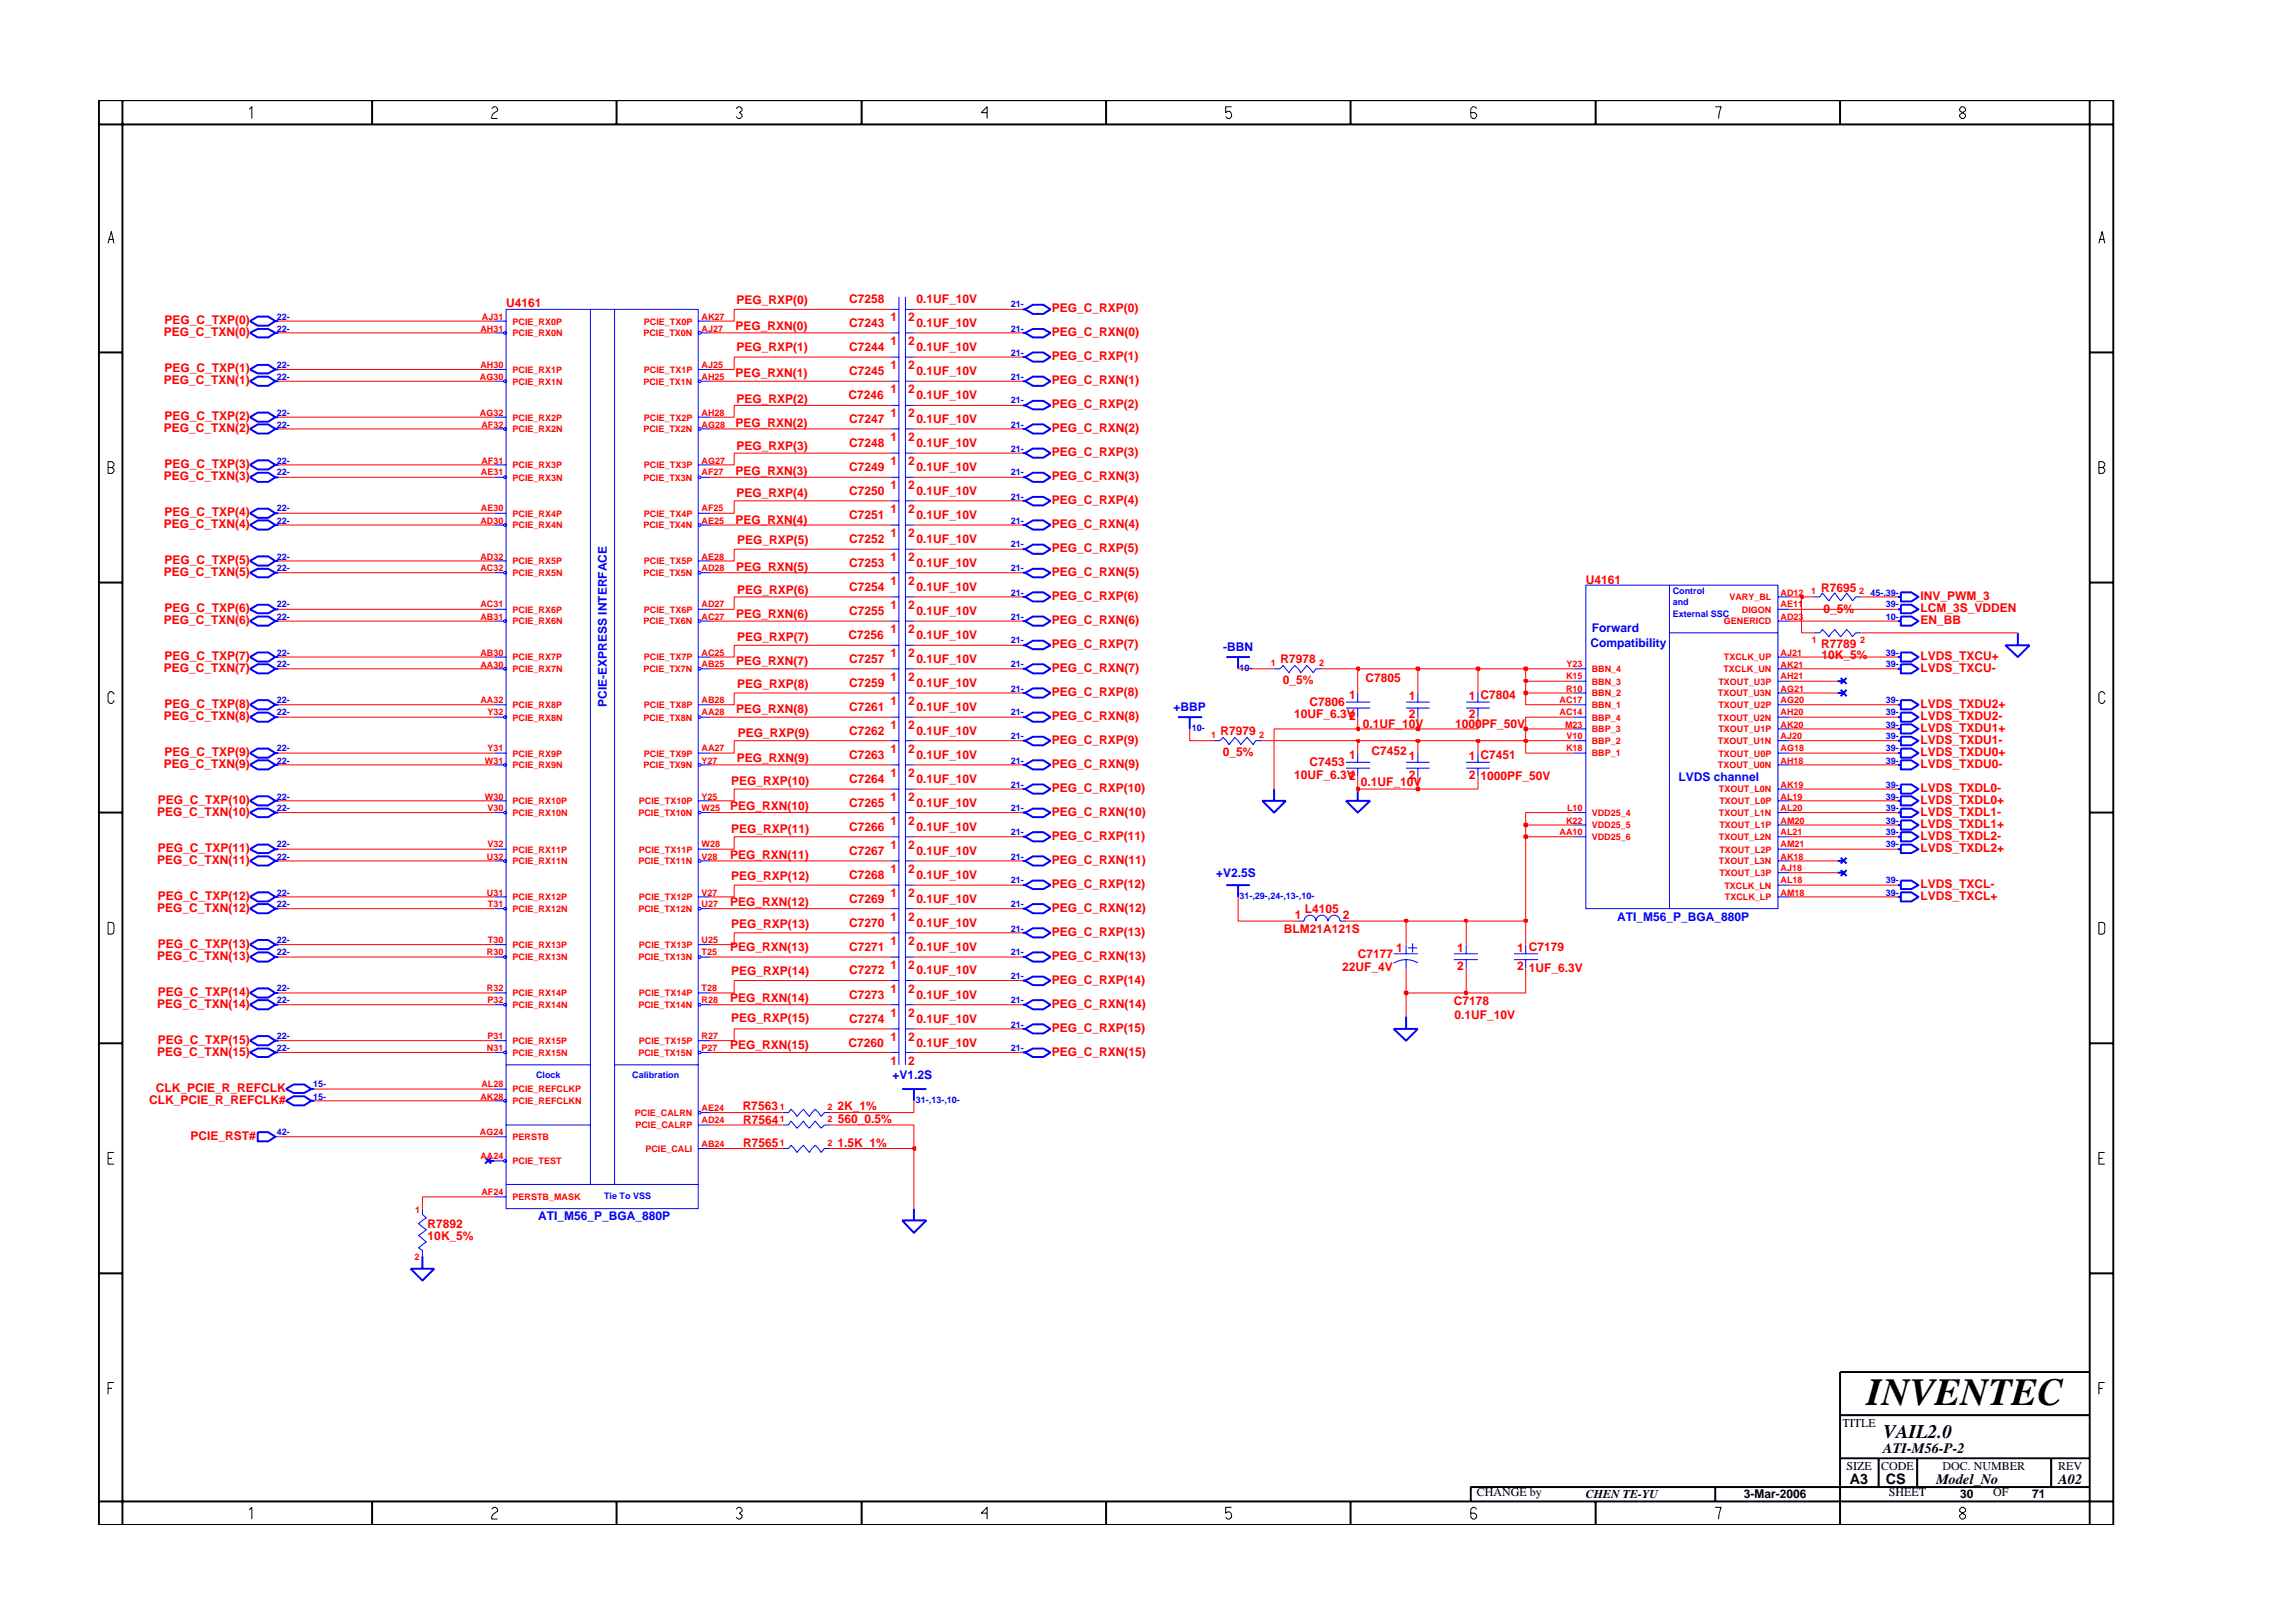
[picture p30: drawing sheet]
<svg xmlns="http://www.w3.org/2000/svg" width="297mm" height="210mm" viewBox="0 0 297 210" stroke-linecap="round" stroke-linejoin="round" font-family="sans-serif">
<defs><g id="words">
<text font-size="5" x="241.8" y="182">INVENTEC</text>
<text font-size="2.5" x="244" y="186.3">VAIL2.0</text>
<g font-size="1.9">
<text x="244" y="188.2">ATI-M56-P-2</text>
<text x="239.6" y="192.2">A3</text>
<text x="244.3" y="192.3">CS</text>
<text x="250.8" y="192.2">Model_No</text>
<text x="266.6" y="192.2">A02</text>
</g>
<g font-size="1.6" fill="#f00">
<text x="65.6" y="39.8">U4161</text>
<text x="95.4" y="39.4">PEG_RXP(0)</text>
<text x="110" y="39.3">C7258</text>
<text x="115.3" y="41.6">1</text>
<text x="117.6" y="41.6">2</text>
<text x="118.7" y="39.2">0.1UF_10V</text>
<text x="136.3" y="40.4">PEG_C_RXP(0)</text>
<text x="21.2" y="43.5">PEG_C_TXN(0)</text>
<text x="21.3" y="42">PEG_C_TXP(0)</text>
<text x="95.3" y="42.7">PEG_RXN(0)</text>
<text x="95.4" y="45.5">PEG_RXP(1)</text>
<text x="110" y="42.4">C7243</text>
<text x="110" y="45.5">C7244</text>
<text x="115.3" y="44.7">1</text>
<text x="115.3" y="47.9">1</text>
<text x="117.6" y="44.7">2</text>
<text x="117.6" y="47.9">2</text>
<text x="118.7" y="42.4">0.1UF_10V</text>
<text x="118.7" y="45.5">0.1UF_10V</text>
<text x="136.3" y="43.5">PEG_C_RXN(0)</text>
<text x="136.3" y="46.7">PEG_C_RXP(1)</text>
<text x="21.2" y="49.8">PEG_C_TXN(1)</text>
<text x="21.3" y="48.2">PEG_C_TXP(1)</text>
<text x="95.3" y="48.8">PEG_RXN(1)</text>
<text x="95.4" y="52.2">PEG_RXP(2)</text>
<text x="109.9" y="51.7">C7246</text>
<text x="110" y="48.6">C7245</text>
<text x="115.3" y="50.9">1</text>
<text x="117.6" y="50.9">2</text>
<text x="118.7" y="48.6">0.1UF_10V</text>
<text x="118.7" y="51.7">0.1UF_10V</text>
<text x="136.3" y="49.8">PEG_C_RXN(1)</text>
<text x="136.3" y="52.8">PEG_C_RXP(2)</text>
<text x="21.2" y="56">PEG_C_TXN(2)</text>
<text x="21.3" y="54.5">PEG_C_TXP(2)</text>
<text x="95.3" y="55.3">PEG_RXN(2)</text>
<text x="95.4" y="58.4">PEG_RXP(3)</text>
<text x="110" y="57.9">C7248</text>
<text x="110" y="54.8">C7247</text>
<text x="115.3" y="54">1</text>
<text x="115.3" y="57.2">1</text>
<text x="117.6" y="54">2</text>
<text x="117.6" y="57.2">2</text>
<text x="118.7" y="57.9">0.1UF_10V</text>
<text x="118.7" y="54.8">0.1UF_10V</text>
<text x="136.3" y="56">PEG_C_RXN(2)</text>
<text x="136.3" y="59.1">PEG_C_RXP(3)</text>
<text x="21.2" y="62.2">PEG_C_TXN(3)</text>
<text x="21.3" y="60.6">PEG_C_TXP(3)</text>
<text x="95.3" y="61.6">PEG_RXN(3)</text>
<text x="95.4" y="64.4">PEG_RXP(4)</text>
<text x="110" y="61">C7249</text>
<text x="110" y="64.1">C7250</text>
<text x="115.3" y="63.4">1</text>
<text x="115.3" y="60.2">1</text>
<text x="117.6" y="63.4">2</text>
<text x="117.6" y="60.2">2</text>
<text x="118.7" y="61">0.1UF_10V</text>
<text x="118.7" y="64.1">0.1UF_10V</text>
<text x="136.3" y="62.2">PEG_C_RXN(3)</text>
<text x="136.3" y="65.3">PEG_C_RXP(4)</text>
<text x="21.2" y="68.4">PEG_C_TXN(4)</text>
<text x="21.3" y="66.8">PEG_C_TXP(4)</text>
<text x="95.3" y="67.8">PEG_RXN(4)</text>
<text x="95.5" y="70.5">PEG_RXP(5)</text>
<text x="110" y="67.2">C7251</text>
<text x="110" y="70.4">C7252</text>
<text x="115.3" y="66.5">1</text>
<text x="115.3" y="69.5">1</text>
<text x="117.6" y="66.5">2</text>
<text x="117.6" y="69.5">2</text>
<text x="118.7" y="70.4">0.1UF_10V</text>
<text x="118.7" y="67.2">0.1UF_10V</text>
<text x="136.3" y="68.4">PEG_C_RXN(4)</text>
<text x="136.3" y="71.5">PEG_C_RXP(5)</text>
<text x="21.2" y="74.6">PEG_C_TXN(5)</text>
<text x="21.3" y="73.1">PEG_C_TXP(5)</text>
<text x="95.4" y="73.9">PEG_RXN(5)</text>
<text x="95.5" y="76.9">PEG_RXP(6)</text>
<text x="110" y="76.5">C7254</text>
<text x="110" y="73.5">C7253</text>
<text x="115.3" y="72.7">1</text>
<text x="115.3" y="75.8">1</text>
<text x="117.6" y="72.7">2</text>
<text x="117.6" y="75.8">2</text>
<text x="118.7" y="76.5">0.1UF_10V</text>
<text x="118.7" y="73.5">0.1UF_10V</text>
<text x="136.3" y="74.6">PEG_C_RXN(5)</text>
<text x="136.3" y="77.7">PEG_C_RXP(6)</text>
<text x="205.4" y="75.6">U4161</text>
<text x="235.9" y="76.7">R7695</text>
<text x="248.8" y="77.7">INV_PWM_3</text>
<text x="21.2" y="80.9">PEG_C_TXN(6)</text>
<text x="21.3" y="79.3">PEG_C_TXP(6)</text>
<text x="95.4" y="80">PEG_RXN(6)</text>
<text x="95.5" y="83">PEG_RXP(7)</text>
<text x="109.9" y="82.8">C7256</text>
<text x="110" y="79.7">C7255</text>
<text x="115.3" y="78.9">1</text>
<text x="115.3" y="82">1</text>
<text x="117.6" y="82">2</text>
<text x="117.6" y="78.9">2</text>
<text x="118.7" y="79.7">0.1UF_10V</text>
<text x="118.7" y="82.8">0.1UF_10V</text>
<text x="136.3" y="80.9">PEG_C_RXN(6)</text>
<text x="136.3" y="83.9">PEG_C_RXP(7)</text>
<text x="235.9" y="83.9">R7789</text>
<text x="236.2" y="79.4">0_5%</text>
<text x="248.8" y="79.3">LCM_3S_VDDEN</text>
<text x="248.8" y="80.9">EN_BB</text>
<text x="21.2" y="87.1">PEG_C_TXN(7)</text>
<text x="21.3" y="85.5">PEG_C_TXP(7)</text>
<text x="95.4" y="86.1">PEG_RXN(7)</text>
<text x="95.5" y="89.2">PEG_RXP(8)</text>
<text x="110" y="85.9">C7257</text>
<text x="110" y="89">C7259</text>
<text x="115.3" y="88.3">1</text>
<text x="115.3" y="85.1">1</text>
<text x="117.6" y="88.3">2</text>
<text x="117.6" y="85.1">2</text>
<text x="118.7" y="85.9">0.1UF_10V</text>
<text x="118.7" y="89">0.1UF_10V</text>
<text x="136.3" y="87.1">PEG_C_RXN(7)</text>
<text x="165.9" y="85.9">R7978</text>
<text x="166.2" y="88.6">0_5%</text>
<text x="176.9" y="88.3">C7805</text>
<text x="236" y="85.4">10K_5%</text>
<text x="248.8" y="87.1">LVDS_TXCU-</text>
<text x="248.8" y="85.5">LVDS_TXCU+</text>
<text x="21.2" y="93.2">PEG_C_TXN(8)</text>
<text x="21.3" y="91.7">PEG_C_TXP(8)</text>
<text x="95.4" y="92.4">PEG_RXN(8)</text>
<text x="95.6" y="95.5">PEG_RXP(9)</text>
<text x="110" y="95.2">C7262</text>
<text x="110" y="92.1">C7261</text>
<text x="115.3" y="94.4">1</text>
<text x="115.3" y="91.3">1</text>
<text x="117.6" y="94.4">2</text>
<text x="117.6" y="91.3">2</text>
<text x="118.7" y="95.2">0.1UF_10V</text>
<text x="118.7" y="92.1">0.1UF_10V</text>
<text x="136.3" y="90.2">PEG_C_RXP(8)</text>
<text x="136.3" y="93.2">PEG_C_RXN(8)</text>
<text x="158.1" y="95.2">R7979</text>
<text x="167.7" y="93.1">10UF_6.3V</text>
<text x="169.6" y="91.5">C7806</text>
<text x="174.8" y="90.5">1</text>
<text x="174.8" y="93.2">2</text>
<text x="176.6" y="94.3">0.1UF_10V</text>
<text x="182.5" y="90.7">1</text>
<text x="182.5" y="93.1">2</text>
<text x="188.5" y="94.3">1000PF_50V</text>
<text x="190.3" y="90.7">1 C7804</text>
<text x="190.3" y="93.1">2</text>
<text x="248.8" y="91.7">LVDS_TXDU2+</text>
<text x="248.8" y="93.2">LVDS_TXDU2-</text>
<text x="248.8" y="94.8">LVDS_TXDU1+</text>
<text x="21.2" y="99.5">PEG_C_TXN(9)</text>
<text x="21.3" y="97.9">PEG_C_TXP(9)</text>
<text x="94.7" y="101.7">PEG_RXP(10)</text>
<text x="95.4" y="98.7">PEG_RXN(9)</text>
<text x="110" y="101.4">C7264</text>
<text x="110" y="98.3">C7263</text>
<text x="115.3" y="97.6">1</text>
<text x="115.3" y="100.6">1</text>
<text x="117.6" y="97.6">2</text>
<text x="117.6" y="100.6">2</text>
<text x="118.7" y="101.4">0.1UF_10V</text>
<text x="118.7" y="98.3">0.1UF_10V</text>
<text x="136.3" y="96.4">PEG_C_RXP(9)</text>
<text x="136.3" y="99.5">PEG_C_RXN(9)</text>
<text x="158.4" y="97.9">0_5%</text>
<text x="167.7" y="100.9">10UF_6.3V</text>
<text x="169.6" y="99.2">C7453</text>
<text x="174.8" y="98.3">1</text>
<text x="174.8" y="101">2</text>
<text x="176.3" y="101.9">0.1UF_10V</text>
<text x="177.7" y="97.8">C7452</text>
<text x="182.5" y="98.5">1</text>
<text x="182.5" y="100.9">2</text>
<text x="190.3" y="98.5">1 C7451</text>
<text x="190.3" y="100.9">2</text>
<text x="191.8" y="101">1000PF_50V</text>
<text x="248.8" y="96.4">LVDS_TXDU1-</text>
<text x="248.8" y="97.9">LVDS_TXDU0+</text>
<text x="248.8" y="99.5">LVDS_TXDU0-</text>
<text x="20.4" y="105.7">PEG_C_TXN(10)</text>
<text x="20.5" y="104.2">PEG_C_TXP(10)</text>
<text x="94.6" y="104.9">PEG_RXN(10)</text>
<text x="94.7" y="108">PEG_RXP(11)</text>
<text x="110" y="107.6">C7266</text>
<text x="110" y="104.6">C7265</text>
<text x="115.3" y="103.7">1</text>
<text x="115.3" y="106.9">1</text>
<text x="117.6" y="103.7">2</text>
<text x="117.6" y="106.9">2</text>
<text x="118.7" y="107.6">0.1UF_10V</text>
<text x="118.7" y="104.6">0.1UF_10V</text>
<text x="136.3" y="102.6">PEG_C_RXP(10)</text>
<text x="136.3" y="105.7">PEG_C_RXN(10)</text>
<text x="248.8" y="102.6">LVDS_TXDL0-</text>
<text x="248.8" y="104.2">LVDS_TXDL0+</text>
<text x="248.8" y="105.7">LVDS_TXDL1-</text>
<text x="248.8" y="107.3">LVDS_TXDL1+</text>
<text x="20.4" y="111.9">PEG_C_TXN(11)</text>
<text x="20.5" y="110.3">PEG_C_TXP(11)</text>
<text x="94.6" y="111.3">PEG_RXN(11)</text>
<text x="110" y="110.7">C7267</text>
<text x="110" y="113.9">C7268</text>
<text x="115.3" y="113.1">1</text>
<text x="115.3" y="110">1</text>
<text x="117.6" y="110">2</text>
<text x="117.6" y="113.1">2</text>
<text x="118.7" y="110.7">0.1UF_10V</text>
<text x="118.7" y="113.9">0.1UF_10V</text>
<text x="136.3" y="111.9">PEG_C_RXN(11)</text>
<text x="136.3" y="108.8">PEG_C_RXP(11)</text>
<text x="248.8" y="108.8">LVDS_TXDL2-</text>
<text x="248.8" y="110.3">LVDS_TXDL2+</text>
<text x="20.4" y="118.1">PEG_C_TXN(12)</text>
<text x="20.5" y="116.6">PEG_C_TXP(12)</text>
<text x="94.6" y="117.4">PEG_RXN(12)</text>
<text x="94.7" y="114.1">PEG_RXP(12)</text>
<text x="110" y="116.9">C7269</text>
<text x="115.3" y="119.3">1</text>
<text x="115.3" y="116.2">1</text>
<text x="117.6" y="119.3">2</text>
<text x="117.6" y="116.2">2</text>
<text x="118.7" y="116.9">0.1UF_10V</text>
<text x="136.3" y="115">PEG_C_RXP(12)</text>
<text x="136.3" y="118.1">PEG_C_RXN(12)</text>
<text x="167.8" y="119.1">1</text>
<text x="169" y="118.3">L4105</text>
<text x="173.9" y="119.1">2</text>
<text x="248.8" y="116.6">LVDS_TXCL+</text>
<text x="248.8" y="115">LVDS_TXCL-</text>
<text x="20.4" y="124.3">PEG_C_TXN(13)</text>
<text x="20.5" y="122.8">PEG_C_TXP(13)</text>
<text x="94.6" y="123.2">PEG_RXN(13)</text>
<text x="94.7" y="120.2">PEG_RXP(13)</text>
<text x="110" y="120.1">C7270</text>
<text x="110" y="123.2">C7271</text>
<text x="115.3" y="122.4">1</text>
<text x="115.3" y="125.5">1</text>
<text x="117.6" y="122.4">2</text>
<text x="117.6" y="125.5">2</text>
<text x="118.7" y="120.1">0.1UF_10V</text>
<text x="118.7" y="123.2">0.1UF_10V</text>
<text x="136.3" y="121.3">PEG_C_RXP(13)</text>
<text x="136.3" y="124.3">PEG_C_RXN(13)</text>
<text x="166.3" y="120.8">BLM21A121S</text>
<text x="173.8" y="125.8">22UF_4V</text>
<text x="175.9" y="124.1">C7177</text>
<text x="180.9" y="123.4">1</text>
<text x="188.8" y="123.4">1</text>
<text x="188.8" y="125.7">2</text>
<text x="196.5" y="125.7">2</text>
<text x="196.5" y="123.4">1 C7179</text>
<text x="198.1" y="125.9">1UF_6.3V</text>
<text x="20.4" y="130.6">PEG_C_TXN(14)</text>
<text x="20.5" y="129">PEG_C_TXP(14)</text>
<text x="94.6" y="129.8">PEG_RXN(14)</text>
<text x="94.7" y="126.3">PEG_RXP(14)</text>
<text x="110" y="129.4">C7273</text>
<text x="110" y="126.2">C7272</text>
<text x="115.3" y="131.7">1</text>
<text x="115.3" y="128.6">1</text>
<text x="117.6" y="131.7">2</text>
<text x="117.6" y="128.6">2</text>
<text x="118.7" y="129.4">0.1UF_10V</text>
<text x="118.7" y="126.2">0.1UF_10V</text>
<text x="136.3" y="127.4">PEG_C_RXP(14)</text>
<text x="136.3" y="130.6">PEG_C_RXN(14)</text>
<text x="188.3" y="130.2">C7178</text>
<text x="20.4" y="136.8">PEG_C_TXN(15)</text>
<text x="20.5" y="135.2">PEG_C_TXP(15)</text>
<text x="94.6" y="135.9">PEG_RXN(15)</text>
<text x="94.7" y="132.4">PEG_RXP(15)</text>
<text x="109.9" y="135.6">C7260</text>
<text x="110" y="132.5">C7274</text>
<text x="115.3" y="134.8">1</text>
<text x="115.3" y="138">1</text>
<text x="117.6" y="134.8">2</text>
<text x="117.6" y="138">2</text>
<text x="118.7" y="132.5">0.1UF_10V</text>
<text x="118.7" y="135.6">0.1UF_10V</text>
<text x="136.3" y="133.7">PEG_C_RXP(15)</text>
<text x="136.3" y="136.8">PEG_C_RXN(15)</text>
<text x="188.4" y="132">0.1UF_10V</text>
<text x="19.3" y="143">CLK_PCIE_R_REFCLK#</text>
<text x="20.2" y="141.4">CLK_PCIE_R_REFCLK</text>
<text x="96.2" y="143.8">R7563</text>
<text x="108.5" y="143.8">2K_1%</text>
<text x="24.7" y="147.7">PCIE_RST#</text>
<text x="96.3" y="145.6">R7564</text>
<text x="96.3" y="148.5">R7565</text>
<text x="108.5" y="148.5">1.5K_1%</text>
<text x="108.5" y="145.5">560_0.5%</text>
<text x="55.4" y="159.1">R7892</text>
<text x="55.4" y="160.6">10K_5%</text>
</g>
<g font-size="1.6" fill="#00f">
<text x="206" y="83.8">Compatibility</text>
<text x="206.2" y="81.8">Forward</text>
<text x="158.4" y="84.4">-BBN</text>
<text x="78.6" y="91.6" transform="rotate(-90 78.6 91.6)">PCIE-EXPRESS INTERFACE</text>
<text x="152" y="92.1">+BBP</text>
<text x="217.5" y="101.2">LVDS channel</text>
<text x="157.5" y="113.6">+V2.5S</text>
<text x="209.5" y="119.3">ATI_M56_P_BGA_880P</text>
<text x="115.6" y="139.7">+V1.2S</text>
<text x="69.7" y="158.1">ATI_M56_P_BGA_880P</text>
</g>
<g font-size="1.6">
<text x="238.7" y="184.8">TITLE</text>
<text x="239.2" y="190.4">SIZE</text>
<text x="243.7" y="190.4">CODE</text>
<text x="251.6" y="190.4">DOC. NUMBER</text>
<text x="266.6" y="190.4">REV</text>
<text x="191.3" y="193.9">CHANGE by</text>
<text x="205.4" y="194.1">CHEN TE-YU</text>
<text x="225.9" y="194.1">3-Mar-2006</text>
<text x="244.7" y="193.9">SHEET</text>
<text x="253.9" y="194.1">30</text>
<text x="258.2" y="193.9">OF</text>
<text x="263.3" y="194.1">71</text>
</g>
<g font-size="1.2" fill="#00f">
<text x="35.8" y="41.4">22-</text>
<text x="130.9" y="39.8">21-</text>
<text x="35.8" y="43">22-</text>
<text x="35.8" y="47.6">22-</text>
<text x="130.9" y="43">21-</text>
<text x="130.9" y="46.1">21-</text>
<text x="35.8" y="53.9">22-</text>
<text x="35.8" y="49.2">22-</text>
<text x="130.9" y="49.2">21-</text>
<text x="130.9" y="52.3">21-</text>
<text x="35.8" y="55.4">22-</text>
<text x="130.9" y="58.5">21-</text>
<text x="130.9" y="55.4">21-</text>
<text x="35.8" y="60.1">22-</text>
<text x="35.8" y="61.6">22-</text>
<text x="130.9" y="64.7">21-</text>
<text x="130.9" y="61.6">21-</text>
<text x="35.8" y="67.8">22-</text>
<text x="35.8" y="66.2">22-</text>
<text x="130.9" y="70.9">21-</text>
<text x="130.9" y="67.8">21-</text>
<text x="35.8" y="74">22-</text>
<text x="35.8" y="72.5">22-</text>
<text x="130.9" y="74">21-</text>
<text x="130.9" y="77.2">21-</text>
<text x="216.7" y="77">Control</text>
<text x="242.3" y="77.2">45-,39-</text>
<text x="35.8" y="78.7">22-</text>
<text x="35.8" y="80.3">22-</text>
<text x="130.9" y="80.3">21-</text>
<text x="130.9" y="83.3">21-</text>
<text x="216.7" y="78.3">and</text>
<text x="216.7" y="79.9">External SSC</text>
<text x="244.3" y="78.7">39-</text>
<text x="244.3" y="80.3">10-</text>
<text x="35.8" y="86.5">22-</text>
<text x="35.8" y="84.9">22-</text>
<text x="130.9" y="89.6">21-</text>
<text x="130.9" y="86.5">21-</text>
<text x="160.6" y="86.9">10-</text>
<text x="244.3" y="84.9">39-</text>
<text x="244.3" y="86.5">39-</text>
<text x="35.8" y="92.7">22-</text>
<text x="35.8" y="91.1">22-</text>
<text x="130.9" y="92.7">21-</text>
<text x="130.9" y="95.8">21-</text>
<text x="154.4" y="94.7">10-</text>
<text x="244.3" y="91.1">39-</text>
<text x="244.3" y="94.3">39-</text>
<text x="244.3" y="95.8">39-</text>
<text x="244.3" y="92.7">39-</text>
<text x="35.8" y="97.3">22-</text>
<text x="35.8" y="98.9">22-</text>
<text x="130.9" y="98.9">21-</text>
<text x="244.3" y="98.9">39-</text>
<text x="244.3" y="97.3">39-</text>
<text x="35.8" y="103.6">22-</text>
<text x="35.8" y="105.1">22-</text>
<text x="130.9" y="105.1">21-</text>
<text x="130.9" y="102.1">21-</text>
<text x="244.3" y="102.1">39-</text>
<text x="244.3" y="106.7">39-</text>
<text x="244.3" y="105.1">39-</text>
<text x="244.3" y="103.6">39-</text>
<text x="35.8" y="109.8">22-</text>
<text x="35.8" y="111.4">22-</text>
<text x="130.9" y="108.2">21-</text>
<text x="130.9" y="111.4">21-</text>
<text x="244.3" y="109.8">39-</text>
<text x="244.3" y="108.2">39-</text>
<text x="35.8" y="116">22-</text>
<text x="35.8" y="117.5">22-</text>
<text x="130.9" y="114.4">21-</text>
<text x="130.9" y="117.5">21-</text>
<text x="160.6" y="116.5">31-,29-,24-,13-,10-</text>
<text x="244.3" y="116">39-</text>
<text x="244.3" y="114.4">39-</text>
<text x="35.8" y="122.2">22-</text>
<text x="35.8" y="123.7">22-</text>
<text x="130.9" y="120.7">21-</text>
<text x="130.9" y="123.7">21-</text>
<text x="35.8" y="128.4">22-</text>
<text x="35.8" y="130">22-</text>
<text x="130.9" y="126.9">21-</text>
<text x="130.9" y="130">21-</text>
<text x="35.8" y="136.2">22-</text>
<text x="35.8" y="134.6">22-</text>
<text x="130.9" y="133.1">21-</text>
<text x="130.9" y="136.2">21-</text>
<text x="40.6" y="140.8">15-</text>
<text x="40.6" y="142.4">15-</text>
<text x="69.5" y="139.6">Clock</text>
<text x="81.9" y="139.6">Calibration</text>
<text x="118.6" y="142.9">31-,13-,10-</text>
<text x="35.8" y="147.1">42-</text>
<text x="78.3" y="155.4">Tie To VSS</text>
</g>
<g font-size="1.2" fill="#f00">
<text x="62.4" y="41.4">AJ31</text>
<text x="90.9" y="41.4">AK27</text>
<text x="62.2" y="47.6">AH30</text>
<text x="62.2" y="43">AH31</text>
<text x="66.4" y="43.6">PCIE_RX0N</text>
<text x="66.4" y="42">PCIE_RX0P</text>
<text x="83.3" y="43.6">PCIE_TX0N</text>
<text x="83.4" y="42">PCIE_TX0P</text>
<text x="90.9" y="43">AJ27</text>
<text x="90.9" y="47.6">AJ25</text>
<text x="62.2" y="49.2">AG30</text>
<text x="62.2" y="53.9">AG32</text>
<text x="66.4" y="49.8">PCIE_RX1N</text>
<text x="66.4" y="48.3">PCIE_RX1P</text>
<text x="83.3" y="49.8">PCIE_TX1N</text>
<text x="83.4" y="48.3">PCIE_TX1P</text>
<text x="90.9" y="49.2">AH25</text>
<text x="90.9" y="53.9">AH28</text>
<text x="62.4" y="55.4">AF32</text>
<text x="66.4" y="56">PCIE_RX2N</text>
<text x="66.4" y="54.5">PCIE_RX2P</text>
<text x="83.3" y="56">PCIE_TX2N</text>
<text x="83.4" y="54.5">PCIE_TX2P</text>
<text x="90.9" y="55.4">AG28</text>
<text x="62.3" y="61.6">AE31</text>
<text x="62.4" y="60.1">AF31</text>
<text x="66.4" y="62.3">PCIE_RX3N</text>
<text x="66.4" y="60.7">PCIE_RX3P</text>
<text x="83.3" y="62.3">PCIE_TX3N</text>
<text x="83.4" y="60.7">PCIE_TX3P</text>
<text x="90.9" y="61.6">AF27</text>
<text x="90.9" y="60.1">AG27</text>
<text x="62.2" y="67.8">AD30</text>
<text x="62.3" y="66.2">AE30</text>
<text x="66.4" y="68.5">PCIE_RX4N</text>
<text x="66.4" y="66.9">PCIE_RX4P</text>
<text x="83.3" y="68.5">PCIE_TX4N</text>
<text x="83.4" y="66.9">PCIE_TX4P</text>
<text x="90.9" y="67.8">AE25</text>
<text x="90.9" y="66.2">AF25</text>
<text x="62.2" y="74">AC32</text>
<text x="62.2" y="72.5">AD32</text>
<text x="66.4" y="74.6">PCIE_RX5N</text>
<text x="66.4" y="73.1">PCIE_RX5P</text>
<text x="83.3" y="74.6">PCIE_TX5N</text>
<text x="83.4" y="73.1">PCIE_TX5P</text>
<text x="90.9" y="72.5">AE28</text>
<text x="90.9" y="74">AD28</text>
<text x="224" y="77.8">VARY_BL</text>
<text x="230.7" y="77.2">AD12</text>
<text x="234.6" y="77">1</text>
<text x="240.8" y="77">2</text>
<text x="62.2" y="78.7">AC31</text>
<text x="62.2" y="80.3">AB31</text>
<text x="66.4" y="80.9">PCIE_RX6N</text>
<text x="66.4" y="79.4">PCIE_RX6P</text>
<text x="83.3" y="80.9">PCIE_TX6N</text>
<text x="83.4" y="79.4">PCIE_TX6P</text>
<text x="90.9" y="80.3">AC27</text>
<text x="90.9" y="78.7">AD27</text>
<text x="223.3" y="80.9">GENERICD</text>
<text x="225.7" y="79.4">DIGON</text>
<text x="230.7" y="78.7">AE11</text>
<text x="230.7" y="80.3">AD23</text>
<text x="234.7" y="83.3">1</text>
<text x="241" y="83.3">2</text>
<text x="62.2" y="86.5">AA30</text>
<text x="62.2" y="84.9">AB30</text>
<text x="66.4" y="87.1">PCIE_RX7N</text>
<text x="66.4" y="85.6">PCIE_RX7P</text>
<text x="83.3" y="87.1">PCIE_TX7N</text>
<text x="83.4" y="85.6">PCIE_TX7P</text>
<text x="90.9" y="86.5">AB25</text>
<text x="90.9" y="84.9">AC25</text>
<text x="164.6" y="86.3">1</text>
<text x="170.9" y="86.3">2</text>
<text x="202.9" y="89.6">R10</text>
<text x="202.9" y="88">K15</text>
<text x="202.9" y="86.5">Y23</text>
<text x="206.2" y="88.7">BBN_3</text>
<text x="206.2" y="87.1">BBN_4</text>
<text x="222.6" y="88.7">TXOUT_U3P</text>
<text x="223.3" y="87.1">TXCLK_UN</text>
<text x="223.3" y="85.6">TXCLK_UP</text>
<text x="230.7" y="86.5">AK21</text>
<text x="230.7" y="84.9">AJ21</text>
<text x="230.7" y="89.6">AG21</text>
<text x="230.7" y="88">AH21</text>
<text x="62.2" y="91.1">AA32</text>
<text x="63.1" y="92.7">Y32</text>
<text x="66.4" y="93.3">PCIE_RX8N</text>
<text x="66.4" y="91.7">PCIE_RX8P</text>
<text x="83.3" y="93.3">PCIE_TX8N</text>
<text x="83.4" y="91.7">PCIE_TX8P</text>
<text x="90.9" y="92.7">AA28</text>
<text x="90.9" y="91.1">AB28</text>
<text x="156.9" y="95.6">1</text>
<text x="163.1" y="95.6">2</text>
<text x="202" y="92.7">AC14</text>
<text x="202" y="91.1">AC17</text>
<text x="202.7" y="94.3">M23</text>
<text x="202.9" y="95.8">V10</text>
<text x="206.2" y="94.9">BBP_3</text>
<text x="206.2" y="93.3">BBP_4</text>
<text x="206.2" y="91.7">BBN_1</text>
<text x="206.2" y="90.2">BBN_2</text>
<text x="222.5" y="93.3">TXOUT_U2N</text>
<text x="222.5" y="90.2">TXOUT_U3N</text>
<text x="222.6" y="94.9">TXOUT_U1P</text>
<text x="222.6" y="91.7">TXOUT_U2P</text>
<text x="230.7" y="95.8">AJ20</text>
<text x="230.7" y="94.3">AK20</text>
<text x="230.7" y="92.7">AH20</text>
<text x="230.7" y="91.1">AG20</text>
<text x="62.8" y="98.9">W31</text>
<text x="63.1" y="97.3">Y31</text>
<text x="66.4" y="99.5">PCIE_RX9N</text>
<text x="66.4" y="98">PCIE_RX9P</text>
<text x="83.3" y="99.5">PCIE_TX9N</text>
<text x="83.4" y="98">PCIE_TX9P</text>
<text x="90.9" y="98.9">Y27</text>
<text x="90.9" y="97.3">AA27</text>
<text x="202.9" y="97.3">K18</text>
<text x="206.2" y="96.4">BBP_2</text>
<text x="206.2" y="98">BBP_1</text>
<text x="222.5" y="99.5">TXOUT_U0N</text>
<text x="222.5" y="96.4">TXOUT_U1N</text>
<text x="222.6" y="98">TXOUT_U0P</text>
<text x="230.7" y="98.9">AH18</text>
<text x="230.7" y="97.3">AG18</text>
<text x="62.8" y="103.6">W30</text>
<text x="63.1" y="105.1">V30</text>
<text x="66.4" y="105.7">PCIE_RX10N</text>
<text x="66.4" y="104.2">PCIE_RX10P</text>
<text x="82.7" y="105.7">PCIE_TX10N</text>
<text x="82.8" y="104.2">PCIE_TX10P</text>
<text x="90.9" y="105.1">W25</text>
<text x="90.9" y="103.6">Y25</text>
<text x="202.9" y="106.7">K22</text>
<text x="203" y="105.1">L10</text>
<text x="206.2" y="105.7">VDD25_4</text>
<text x="206.2" y="107.3">VDD25_5</text>
<text x="222.7" y="102.7">TXOUT_L0N</text>
<text x="222.7" y="105.7">TXOUT_L1N</text>
<text x="222.7" y="104.2">TXOUT_L0P</text>
<text x="222.7" y="107.3">TXOUT_L1P</text>
<text x="230.7" y="102.1">AK19</text>
<text x="230.7" y="103.6">AL19</text>
<text x="230.7" y="105.1">AL20</text>
<text x="230.7" y="106.7">AM20</text>
<text x="63.1" y="111.4">U32</text>
<text x="63.1" y="109.8">V32</text>
<text x="66.4" y="110.4">PCIE_RX11P</text>
<text x="66.4" y="112">PCIE_RX11N</text>
<text x="82.7" y="112">PCIE_TX11N</text>
<text x="82.8" y="110.4">PCIE_TX11P</text>
<text x="90.9" y="111.4">V28</text>
<text x="90.9" y="109.8">W28</text>
<text x="202" y="108.2">AA10</text>
<text x="206.2" y="108.8">VDD25_6</text>
<text x="222.7" y="108.8">TXOUT_L2N</text>
<text x="222.7" y="112">TXOUT_L3N</text>
<text x="222.7" y="110.4">TXOUT_L2P</text>
<text x="222.7" y="113.5">TXOUT_L3P</text>
<text x="230.7" y="108.2">AL21</text>
<text x="230.7" y="109.8">AM21</text>
<text x="230.7" y="111.4">AK18</text>
<text x="230.7" y="112.9">AJ18</text>
<text x="63.1" y="116">U31</text>
<text x="63.2" y="117.5">T31</text>
<text x="66.4" y="118.2">PCIE_RX12N</text>
<text x="66.4" y="116.6">PCIE_RX12P</text>
<text x="82.7" y="118.2">PCIE_TX12N</text>
<text x="82.8" y="116.6">PCIE_TX12P</text>
<text x="90.9" y="117.5">U27</text>
<text x="90.9" y="116">V27</text>
<text x="223.4" y="115.1">TXCLK_LN</text>
<text x="223.5" y="116.6">TXCLK_LP</text>
<text x="230.7" y="116">AM18</text>
<text x="230.7" y="114.4">AL18</text>
<text x="63.1" y="123.7">R30</text>
<text x="63.2" y="122.2">T30</text>
<text x="66.4" y="122.8">PCIE_RX13P</text>
<text x="66.4" y="124.4">PCIE_RX13N</text>
<text x="82.7" y="124.4">PCIE_TX13N</text>
<text x="82.8" y="122.8">PCIE_TX13P</text>
<text x="90.9" y="123.7">T25</text>
<text x="90.9" y="122.2">U25</text>
<text x="63.1" y="128.4">R32</text>
<text x="63.1" y="130">P32</text>
<text x="66.4" y="130.6">PCIE_RX14N</text>
<text x="66.4" y="129.1">PCIE_RX14P</text>
<text x="82.7" y="130.6">PCIE_TX14N</text>
<text x="82.8" y="129.1">PCIE_TX14P</text>
<text x="90.9" y="130">R28</text>
<text x="90.9" y="128.4">T28</text>
<text x="63.1" y="136.2">N31</text>
<text x="63.1" y="134.6">P31</text>
<text x="66.4" y="135.3">PCIE_RX15P</text>
<text x="66.4" y="136.8">PCIE_RX15N</text>
<text x="82.7" y="136.8">PCIE_TX15N</text>
<text x="82.8" y="135.3">PCIE_TX15P</text>
<text x="90.9" y="134.6">R27</text>
<text x="90.9" y="136.2">P27</text>
<text x="62.2" y="142.4">AK28</text>
<text x="62.4" y="140.8">AL28</text>
<text x="66.4" y="143">PCIE_REFCLKN</text>
<text x="66.4" y="141.5">PCIE_REFCLKP</text>
<text x="90.9" y="144">AE24</text>
<text x="101" y="143.8">1</text>
<text x="107.2" y="143.8">2</text>
<text x="62.2" y="147.1">AG24</text>
<text x="66.4" y="147.7">PERSTB</text>
<text x="82.2" y="144.6">PCIE_CALRN</text>
<text x="82.3" y="146.2">PCIE_CALRP</text>
<text x="83.6" y="149.2">PCIE_CALI</text>
<text x="90.9" y="148.6">AB24</text>
<text x="90.9" y="145.5">AD24</text>
<text x="101" y="145.4">1</text>
<text x="101" y="148.4">1</text>
<text x="107.2" y="145.3">2</text>
<text x="107.2" y="148.4">2</text>
<text x="62.2" y="150.1">AA24</text>
<text x="62.4" y="154.8">AF24</text>
<text x="66.4" y="155.5">PERSTB_MASK</text>
<text x="66.4" y="150.8">PCIE_TEST</text>
<text x="53.8" y="157.1">1</text>
<text x="53.7" y="163.2">2</text>
</g>
</g></defs>
<g fill="none" stroke="#00f" stroke-width=".25">
<path d="M32.4 41.6l1-.6h1.3l1 .6-1 .6h-1.3zM32.4 49.4l1-.6h1.3l1 .6-1 .6h-1.3zM32.4 54l1-.5h1.3l1 .5-1 .6h-1.3zM32.4 43.1l1-.5h1.3l1 .5-1 .6h-1.3zM32.4 47.9l1-.6h1.3l1 .6-1 .5h-1.3zM32.4 55.6l1-.6h1.3l1 .6-1 .6h-1.3zM35.7 43.1h.4M35.7 49.4h.4M35.7 41.6h.4M35.7 54h.4M35.7 47.9h.4M35.7 55.6h.4"/>
<path d="M132.4 52.5h.4M132.4 43.1h.4M132.4 49.4h.4M132.4 40.1h.4M132.4 46.3h.4M132.4 58.7h.4M132.4 55.6h.4M132.8 52.5l1-.6h1.4l.9 .6-.9 .5h-1.4zM132.8 43.1l1-.5h1.4l.9 .5-.9 .6h-1.4zM132.8 49.4l1-.6h1.4l.9 .6-.9 .6h-1.4zM132.8 40.1l1-.6h1.4l.9 .6-.9 .6h-1.4zM132.8 46.3l1-.6h1.4l.9 .6-.9 .5h-1.4z"/>
<path d="M132.8 58.7l1-.6h1.4l.9 .6-.9 .6h-1.4zM132.8 55.6l1-.6h1.4l.9 .6-.9 .6h-1.4zM32.4 72.7l1-.6h1.3l1 .6-1 .6h-1.3zM32.4 78.9l1-.6h1.3l1 .6-1 .5h-1.3zM32.4 68l1-.6h1.3l1 .6-1 .6h-1.3zM32.4 66.5l1-.6h1.3l1 .6-1 .6h-1.3zM32.4 60.2l1-.6h1.3l1 .6-1 .6h-1.3zM32.4 74.2l1-.5h1.3l1 .5-1 .6h-1.3zM32.4 61.8l1-.6h1.3l1 .6-1 .6h-1.3zM35.7 72.7h.4M35.7 61.8h.4M35.7 74.2h.4"/>
<path d="M35.7 78.9h.4M35.7 68h.4M35.7 66.5h.4M35.7 60.2h.4M132.4 64.9h.4M132.4 77.3h.4M132.4 61.8h.4M132.4 74.2h.4M132.4 68h.4M132.4 71.1h.4M132.8 64.9l1-.5h1.4l.9 .5-.9 .6h-1.4zM132.8 77.3l1-.6h1.4l.9 .6-.9 .6h-1.4z"/>
<path d="M132.8 61.8l1-.6h1.4l.9 .6-.9 .6h-1.4zM132.8 74.2l1-.5h1.4l.9 .5-.9 .6h-1.4zM132.8 71.1l1-.5h1.4l.9 .5-.9 .6h-1.4zM132.8 68l1-.6h1.4l.9 .6-.9 .6h-1.4zM245.8 77.3h.4M245.8 78.9h.4M246.2 78.3h1.4l.9 .6-.9 .5h-1.4zM246.2 79.9h1.4l.9 .6-.9 .6h-1.4zM246.2 76.7h1.4l.9 .6-.9 .6h-1.4zM32.4 80.5l1-.6h1.3l1 .6-1 .6h-1.3zM32.4 91.3l1-.6h1.3l1 .6-1 .6h-1.3zM32.4 92.9l1-.6h1.3l1 .6-1 .6h-1.3z"/>
<path d="M32.4 97.6l1-.6h1.3l1 .6-1 .6h-1.3zM32.4 99.1l1-.6h1.3l1 .6-1 .6h-1.3zM32.4 86.6l1-.6h1.3l1 .6-1 .6h-1.3zM32.4 85.1l1-.6h1.3l1 .6-1 .6h-1.3zM35.7 97.6h.4M35.7 80.5h.4M35.7 99.1h.4M35.7 91.3h.4M35.7 92.9h.4M35.7 85.1h.4M35.7 86.6h.4M132.4 80.5h.4"/>
<path d="M132.4 99.1h.4M132.4 92.9h.4M132.4 96h.4M132.4 83.6h.4M132.4 86.6h.4M132.4 89.8h.4M132.8 80.5l1-.6h1.4l.9 .6-.9 .6h-1.4zM132.8 92.9l1-.6h1.4l.9 .6-.9 .6h-1.4zM132.8 96l1-.6h1.4l.9 .6-.9 .5h-1.4zM132.8 83.6l1-.6h1.4l.9 .6-.9 .5h-1.4zM132.8 99.1l1-.6h1.4l.9 .6-.9 .6h-1.4zM132.8 89.8l1-.6h1.4l.9 .6-.9 .6h-1.4z"/>
<path d="M132.8 86.6l1-.6h1.4l.9 .6-.9 .6h-1.4zM152.6 92.9h3.1M154.1 92.9v1.5M158.9 85.1h3M160.4 85.1v1.5M238 88.3h.9M238 89.8h.9M238.4 87.8l.8 .8M238.4 89.4l.8 .8M239.2 87.8l-.8 .8M239.2 89.4l-.8 .8M245.8 97.6h.4"/>
<path d="M245.8 80.5h.4M245.8 99.1h.4M245.8 91.3h.4M245.8 92.9h.4M245.8 96h.4M245.8 85.1h.4M245.8 86.6h.4M245.8 94.4h.4M246.2 97h1.4l.9 .6-.9 .6h-1.4zM246.2 98.5h1.4l.9 .6-.9 .6h-1.4zM246.2 84.5h1.4l.9 .6-.9 .6h-1.4zM246.2 90.7h1.4l.9 .6-.9 .6h-1.4z"/>
<path d="M246.2 93.8h1.4l.9 .6-.9 .6h-1.4zM246.2 86h1.4l.9 .6-.9 .6h-1.4zM246.2 95.4h1.4l.9 .6-.9 .5h-1.4zM246.2 92.3h1.4l.9 .6-.9 .6h-1.4zM259.8 83.6h3.1l-1.5 1.5zM261.4 82v1.6M32.4 105.3l1-.5h1.3l1 .5-1 .6h-1.3zM32.4 103.7l1-.5h1.3l1 .5-1 .6h-1.3zM32.4 110l1-.6h1.3l1 .6-1 .5h-1.3zM32.4 116.2l1-.6h1.3l1 .6-1 .6h-1.3zM32.4 117.7l1-.6h1.3l1 .6-1 .6h-1.3zM32.4 111.5l1-.6h1.3l1 .6-1 .6h-1.3z"/>
<path d="M35.7 116.2h.4M35.7 105.3h.4M35.7 103.7h.4M35.7 110h.4M35.7 117.7h.4M35.7 111.5h.4M132.4 105.3h.4M132.4 108.4h.4M132.4 114.7h.4M132.4 102.2h.4M132.4 117.7h.4M132.4 111.5h.4"/>
<path d="M132.8 108.4l1-.6h1.4l.9 .6-.9 .6h-1.4zM132.8 105.3l1-.5h1.4l.9 .5-.9 .6h-1.4zM132.8 114.7l1-.6h1.4l.9 .6-.9 .5h-1.4zM132.8 111.5l1-.6h1.4l.9 .6-.9 .6h-1.4zM132.8 102.2l1-.6h1.4l.9 .6-.9 .6h-1.4zM132.8 117.7l1-.6h1.4l.9 .6-.9 .6h-1.4zM158.9 114.7h3M160.4 114.7v1.5M163.5 103.7h3.1l-1.6 1.6zM165 102.2v1.5M174.4 103.7h3.1l-1.6 1.6zM175.9 102.2v1.5"/>
<path d="M238 113.1h.9M238 111.5h.9M238.4 112.7l.8 .8M238.4 111.1l.8 .8M239.2 112.7l-.8 .8M239.2 111.1l-.8 .8M245.8 116.2h.4M245.8 105.3h.4M245.8 108.4h.4M245.8 103.7h.4M245.8 110h.4M245.8 114.7h.4"/>
<path d="M245.8 102.2h.4M245.8 106.9h.4M246.2 115.6h1.4l.9 .6-.9 .6h-1.4zM246.2 104.8h1.4l.9 .5-.9 .6h-1.4zM246.2 107.8h1.4l.9 .6-.9 .6h-1.4zM246.2 103.2h1.4l.9 .5-.9 .6h-1.4zM246.2 101.6h1.4l.9 .6-.9 .6h-1.4zM246.2 114.1h1.4l.9 .6-.9 .5h-1.4zM246.2 109.4h1.4l.9 .6-.9 .5h-1.4zM246.2 106.3h1.4l.9 .6-.9 .6h-1.4zM32.4 136.3l1-.5h1.3l1 .5-1 .6h-1.3zM32.4 134.8l1-.6h1.3l1 .6-1 .6h-1.3z"/>
<path d="M32.4 122.4l1-.6h1.3l1 .6-1 .6h-1.3zM32.4 128.6l1-.6h1.3l1 .6-1 .6h-1.3zM32.4 130.2l1-.6h1.3l1 .6-1 .6h-1.3zM32.4 124l1-.6h1.3l1 .6-1 .6h-1.3zM35.7 130.2h.4M35.7 136.3h.4M35.7 134.8h.4M35.7 122.4h.4M35.7 128.6h.4M35.7 124h.4M132.4 130.2h.4M132.4 136.3h.4"/>
<path d="M132.4 120.8h.4M132.4 127h.4M132.4 133.3h.4M132.4 124h.4M132.8 130.2l1-.6h1.4l.9 .6-.9 .6h-1.4zM132.8 136.3l1-.5h1.4l.9 .5-.9 .6h-1.4zM132.8 120.8l1-.5h1.4l.9 .5-.9 .6h-1.4zM132.8 127l1-.5h1.4l.9 .5-.9 .6h-1.4zM132.8 133.3l1-.6h1.4l.9 .6-.9 .6h-1.4zM132.8 124l1-.6h1.4l.9 .6-.9 .6h-1.4zM180.5 133.3h3.2l-1.6 1.5zM182.1 131.7v1.6"/>
<path d="M33.4 146.7h1.3l1 .6-1 .6h-1.3zM37 141.1l1-.6h1.4l.9 .6-.9 .5h-1.4zM37 142.6l1-.6h1.4l.9 .6-.9 .6h-1.4zM40.3 141.1h.5M40.3 142.6h.5M62.9 150l.7 .7M63.3 150.4h.7M63.6 150l-.7 .7M116.9 158.1h3.1l-1.6 1.6zM116.9 141.1h3.1M118.4 141.1v1.5M118.4 156.6v1.5"/>
<path d="M53.2 164.4h3l-1.5 1.5zM54.7 162.8v1.6"/>
</g>
<g fill="none" stroke="#00f" stroke-width=".13">
<path d="M116.4 38.5v99.5M117.3 38.5v99.5M64 49.4h1.2M64 41.6h1.6M64 43.1h1.2M64 47.9h1.6M64 54h1.6M64 55.6h1.2M65.6 40.1h24.9v116.5h-24.9zM76.5 40.1v113.3M79.6 40.1v113.3M90.5 41.6h1.5"/>
<path d="M90.5 47.9h1.5M90.5 54h1.5M90.9 49.4h1.1M90.9 43.1h1.1M90.9 55.6h1.1M115.3 49.4h1.1M115.3 43.1h1.1M115.3 55.6h1.1M115.3 46.3h1.1M115.3 40.1h1.1M115.3 58.7h1.1M115.3 52.5h1.1"/>
<path d="M117.3 49.4h1.1M117.3 43.1h1.1M117.3 55.6h1.1M117.3 46.3h1.1M117.3 40.1h1.1M117.3 58.7h1.1M117.3 52.5h1.1M64 61.8h1.2M64 78.9h1.6M64 68h1.2M64 60.2h1.6M64 66.5h1.6"/>
<path d="M64 72.7h1.6M64 74.2h1.2M90.5 78.9h1.5M90.5 60.2h1.5M90.5 66.5h1.5M90.5 72.7h1.5M90.9 61.8h1.1M90.9 68h1.1M90.9 74.2h1.1M115.3 61.8h1.1M115.3 64.9h1.1M115.3 77.3h1.1"/>
<path d="M115.3 68h1.1M115.3 74.2h1.1M115.3 71.1h1.1M117.3 61.8h1.1M117.3 64.9h1.1M117.3 77.3h1.1M117.3 68h1.1M117.3 74.2h1.1M117.3 71.1h1.1M205.4 75.8h24.9v41.9h-24.9zM216.3 75.8v41.9M230.3 77.3h1.5"/>
<path d="M230.3 78.9h1.5M235 77.3h.7l.4-.5 .8 1 .8-1 .7 1 .8-1 .8 1 .4-.5h.8M64 80.5h1.2M64 85.1h1.6M64 86.6h1.2M64 91.3h1.6M64 92.9h1.2M64 97.6h1.6M64 99.1h1.2M90.5 85.1h1.5M90.5 91.3h1.5M90.5 97.6h1.5"/>
<path d="M90.9 80.5h1.1M90.9 86.6h1.1M90.9 92.9h1.1M90.9 99.1h1.1M115.3 89.8h1.1M115.3 80.5h1.1M115.3 86.6h1.1M115.3 92.9h1.1M115.3 96h1.1M115.3 99.1h1.1M115.3 83.6h1.1M117.3 89.8h1.1"/>
<path d="M117.3 80.5h1.1M117.3 86.6h1.1M117.3 92.9h1.1M117.3 96h1.1M117.3 99.1h1.1M117.3 83.6h1.1M157.3 96h.7l.4-.5 .8 1 .8-1 .7 1 .9-1 .7 1 .4-.5h.8M165 86.6h.8l.4-.4 .8 1 .8-1 .7 1 .8-1 .8 1 .4-.6h.7M174.4 91h3.1M174.4 91.7h3.1M174.4 98.7h3.1M174.4 99.5h3.1"/>
<path d="M175.9 89.8v1.2M175.9 91.7v1.2M175.9 97.6v1.1M175.9 99.5v1.1M182.1 91h3.1M182.1 91.7h3.1M182.1 98.7h3.1M182.1 99.5h3.1M183.7 89.8v1.2M183.7 91.7v1.2M183.7 97.6v1.1M183.7 99.5v1.1"/>
<path d="M189.9 91h3.1M189.9 91.7h3.1M189.9 98.7h3.1M189.9 99.5h3.1M191.5 89.8v1.2M191.5 91.7v1.2M191.5 97.6v1.1M191.5 99.5v1.1M203.9 89.8h1.5M203.9 86.6h1.5M203.9 88.3h1.5M203.9 91.3h1.5"/>
<path d="M203.9 92.9h1.5M203.9 94.4h1.5M203.9 96h1.5M203.9 97.6h1.5M216.3 82h14M230.3 89.8h1.5M230.3 80.5h1.5M230.3 85.1h1.5M230.3 86.6h1.5M230.3 88.3h1.5M230.3 91.3h1.5M230.3 92.9h1.5"/>
<path d="M230.3 94.4h1.5M230.3 96h1.5M230.3 97.6h1.5M230.3 99.1h1.5M235 82h.7l.4-.4 .8 .9 .8-.9 .7 .9 .8-.9 .8 .9 .4-.5h.8M64 111.5h1.2M64 103.7h1.6M64 105.3h1.2M64 110h1.6M64 116.2h1.6M64 117.7h1.2M90.5 103.7h1.5"/>
<path d="M90.5 110h1.5M90.5 116.2h1.5M90.9 111.5h1.1M90.9 105.3h1.1M90.9 117.7h1.1M115.3 111.5h1.1M115.3 102.2h1.1M115.3 105.3h1.1M115.3 108.4h1.1M115.3 114.7h1.1M115.3 117.7h1.1M117.3 111.5h1.1"/>
<path d="M117.3 102.2h1.1M117.3 105.3h1.1M117.3 108.4h1.1M117.3 114.7h1.1M117.3 117.7h1.1M168.2 119.3h.7a.76 .76 0 0 1 .8-.7 .76 .76 0 0 1 .8 .7 .76 .76 0 0 1 .7-.7 .76 .76 0 0 1 .8 .7M172.1 119.3a.76 .76 0 0 1 .7-.7 .76 .76 0 0 1 .8 .7h.8M203.9 105.3h1.5M203.9 106.9h1.5M203.9 108.4h1.5M230.3 111.5h1.5M230.3 102.2h1.5"/>
<path d="M230.3 103.7h1.5M230.3 105.3h1.5M230.3 106.9h1.5M230.3 108.4h1.5M230.3 110h1.5M230.3 113.1h1.5M230.3 114.7h1.5M230.3 116.2h1.5M64 130.2h1.2M64 122.4h1.6M64 124h1.2M64 128.6h1.6"/>
<path d="M64 134.8h1.6M64 136.3h1.2M65.6 138h10.9M79.6 138h10.9M90.5 122.4h1.5M90.5 128.6h1.5M90.5 134.8h1.5M90.9 130.2h1.1M90.9 124h1.1M90.9 136.3h1.1M115.3 130.2h1.1M115.3 124h1.1"/>
<path d="M115.3 136.3h1.1M115.3 127h1.1M115.3 133.3h1.1M115.3 120.8h1.1M117.3 130.2h1.1M117.3 124h1.1M117.3 136.3h1.1M117.3 127h1.1M117.3 133.3h1.1M117.3 120.8h1.1M180.5 123.6h3.2M182.1 122.4v1.2"/>
<path d="M182.1 124.3v1.2M182.4 122.8h1.2M183 122.2v1.2M183.7 124.7a3 3 0 0 0-3.2 .1M188.3 123.6h3.2M188.3 124.3h3.2M189.9 122.4v1.2M189.9 124.3v1.2M196.1 123.6h3.1M196.1 124.3h3.1M197.6 122.4v1.2M197.6 124.3v1.2"/>
<path d="M35.7 147.3h.4M54.7 156.6v.7l.5 .5-1 .7 1 .8-1 .7 1 .9-1 .8 .5 .3v.8M64 147.3h1.6M64 141.1h1.6M64 142.6h1.2M64 150.4h1.2M64 155.1h1.6M65.6 145.7h10.9M65.6 153.4h24.9M90.5 145.7h1.5M90.5 148.8h1.5M90.9 144.1h1.1"/>
<path d="M101.4 144.1h.7l.4-.4 .7 .9 .9-.9 .7 .9 .8-.9 .8 .9 .4-.5h.8M101.4 148.8h.7l.4-.4 .7 .9 .9-.9 .7 .9 .8-.9 .8 .9 .4-.5h.8M101.4 145.7h.7l.4-.5 .7 1 .9-1 .7 1 .8-1 .8 1 .4-.5h.8"/>
<circle cx="65.4" cy="55.6" r=".17"/>
<circle cx="65.4" cy="43.1" r=".17"/>
<circle cx="65.4" cy="49.4" r=".17"/>
<circle cx="90.6" cy="55.6" r=".17"/>
<circle cx="90.6" cy="43.1" r=".17"/>
<circle cx="90.6" cy="49.4" r=".17"/>
<circle cx="65.4" cy="68" r=".17"/>
<circle cx="65.4" cy="74.2" r=".17"/>
<circle cx="65.4" cy="61.8" r=".17"/>
<circle cx="90.6" cy="68" r=".17"/>
<circle cx="90.6" cy="74.2" r=".17"/>
<circle cx="90.6" cy="61.8" r=".17"/>
<circle cx="65.4" cy="80.5" r=".17"/>
<circle cx="65.4" cy="92.9" r=".17"/>
<circle cx="65.4" cy="86.6" r=".17"/>
<circle cx="65.4" cy="99.1" r=".17"/>
<circle cx="90.6" cy="92.9" r=".17"/>
<circle cx="90.6" cy="80.5" r=".17"/>
<circle cx="90.6" cy="86.6" r=".17"/>
<circle cx="90.6" cy="99.1" r=".17"/>
<circle cx="65.4" cy="105.3" r=".17"/>
<circle cx="65.4" cy="117.7" r=".17"/>
<circle cx="65.4" cy="111.5" r=".17"/>
<circle cx="90.6" cy="105.3" r=".17"/>
<circle cx="90.6" cy="117.7" r=".17"/>
<circle cx="90.6" cy="111.5" r=".17"/>
<circle cx="65.4" cy="124" r=".17"/>
<circle cx="65.4" cy="136.3" r=".17"/>
<circle cx="65.4" cy="130.2" r=".17"/>
<circle cx="90.6" cy="124" r=".17"/>
<circle cx="90.6" cy="136.3" r=".17"/>
<circle cx="90.6" cy="130.2" r=".17"/>
<circle cx="65.4" cy="150.4" r=".17"/>
<circle cx="65.4" cy="142.6" r=".17"/>
<circle cx="90.6" cy="144.1" r=".17"/>
</g>
<path d="M64 155.1h-9.3v1.5M92 148.8h9.4M107.6 148.8h10.8v7.8" fill="none" stroke="#f00" stroke-width=".13"/>
<path d="M118.3 148.6h.3v.4h-.3z" fill="#8e2323"/>
<path d="M118.3 148.6h.3v.4h-.3z" fill="none" stroke="#f00" stroke-width=".25"/>
<g fill="none" stroke="#f00" stroke-width=".13">
<path d="M36.1 136.3h27.9M36.1 134.8h27.9M36.1 130.2h27.9M36.1 128.6h27.9M92 136.3h23.3M92 130.2h23.3M95.1 127v1.6h-3.1M115.3 133.3h-20.2v1.5h-3.1M118.4 136.3h14M118.4 133.3h14M118.4 130.2h14M182.1 128.6v3.1"/>
<path d="M36.1 147.3h27.9M40.8 142.6h23.2M40.8 141.1h23.2M92 145.7h9.4M92 144.1h9.4M107.6 145.7h10.8v3.1M118.4 142.6v1.5h-10.8"/>
</g>
<path d="M182 128.5h.3v.3h-.3z" fill="#8e2323"/>
<path d="M182 128.5h.3v.3h-.3z" fill="none" stroke="#f00" stroke-width=".25"/>
<path d="M182.1 125.5v3.1h7.8" fill="none" stroke="#f00" stroke-width=".13"/>
<path d="M189.8 128.5h.2v.3h-.2z" fill="#8e2323"/>
<path d="M189.8 128.5h.2v.3h-.2z" fill="none" stroke="#f00" stroke-width=".25"/>
<g fill="none" stroke="#f00" stroke-width=".13">
<path d="M160.4 116.2v3.1h7.8M174.4 119.3h7.7v3.1M189.9 119.3v3.1M197.6 119.3v3.1M36.1 124h27.9M36.1 122.4h27.9M92 124h23.3M95.1 127h20.2M115.3 120.8h-20.2v1.6h-3.1M118.4 127h14M118.4 124h14M118.4 120.8h14"/>
<path d="M189.9 125.5v3.1h7.7v-3.1"/>
</g>
<path d="M182 119.2h.3v.2h-.3z" fill="#8e2323"/>
<path d="M182 119.2h.3v.2h-.3z" fill="none" stroke="#f00" stroke-width=".25"/>
<path d="M182.1 119.3h7.8" fill="none" stroke="#f00" stroke-width=".13"/>
<path d="M189.8 119.2h.2v.2h-.2z" fill="#8e2323"/>
<path d="M189.8 119.2h.2v.2h-.2z" fill="none" stroke="#f00" stroke-width=".25"/>
<path d="M189.9 119.3h7.7" fill="none" stroke="#f00" stroke-width=".13"/>
<path d="M197.5 119.2h.3v.2h-.3z" fill="#8e2323"/>
<path d="M197.5 119.2h.3v.2h-.3z" fill="none" stroke="#f00" stroke-width=".25"/>
<g fill="none" stroke="#f00" stroke-width=".13">
<path d="M36.1 117.7h27.9M36.1 116.2h27.9M36.1 111.5h27.9M36.1 110h27.9M92 117.7h23.3M92 111.5h23.3M115.3 114.7h-20.2v1.5h-3.1M115.3 108.4h-20.2v1.6h-3.1M118.4 117.7h14M118.4 114.7h14M118.4 111.5h14M118.4 108.4h14"/>
<path d="M197.6 108.4v10.9M231.8 116.2h14M231.8 114.7h14M231.8 113.1h6.2M231.8 111.5h6.2M231.8 110h14"/>
</g>
<path d="M197.5 108.2h.3v.4h-.3z" fill="#8e2323"/>
<path d="M197.5 108.2h.3v.4h-.3z" fill="none" stroke="#f00" stroke-width=".25"/>
<path d="M197.6 106.9v1.5h6.3M231.8 108.4h14" fill="none" stroke="#f00" stroke-width=".13"/>
<path d="M197.5 106.7h.3v.3h-.3z" fill="#8e2323"/>
<path d="M197.5 106.7h.3v.3h-.3z" fill="none" stroke="#f00" stroke-width=".25"/>
<path d="M165 94.4v7.8M36.1 105.3h27.9M36.1 103.7h27.9M92 105.3h23.3M115.3 102.2h-20.2v1.5h-3.1M118.4 105.3h14M118.4 102.2h14M203.9 105.3h-6.3v1.6h6.3M231.8 106.9h14M231.8 105.3h14M231.8 103.7h14" fill="none" stroke="#f00" stroke-width=".13"/>
<path d="M175.8 102.1h.3v.3h-.3z" fill="#8e2323"/>
<path d="M175.8 102.1h.3v.3h-.3z" fill="none" stroke="#f00" stroke-width=".25"/>
<path d="M175.9 100.6v1.6h7.8" fill="none" stroke="#f00" stroke-width=".13"/>
<path d="M183.5 102.1h.3v.3h-.3z" fill="#8e2323"/>
<path d="M183.5 102.1h.3v.3h-.3z" fill="none" stroke="#f00" stroke-width=".25"/>
<g fill="none" stroke="#f00" stroke-width=".13">
<path d="M36.1 99.1h27.9M36.1 97.6h27.9M92 99.1h23.3M115.3 96h-20.2v1.6h-3.1M118.4 99.1h14M118.4 96h14M154.1 94.4v1.6h3.2M163.5 96h12.4v1.6M183.7 96v1.6M191.5 96v1.6M197.6 96v1.6h6.3M231.8 99.1h14"/>
<path d="M231.8 97.6h14M183.7 100.6v1.6h7.8v-1.6M231.8 102.2h14"/>
</g>
<path d="M175.8 95.9h.3v.2h-.3z" fill="#8e2323"/>
<path d="M175.8 95.9h.3v.2h-.3z" fill="none" stroke="#f00" stroke-width=".25"/>
<path d="M175.9 96h7.8" fill="none" stroke="#f00" stroke-width=".13"/>
<path d="M183.5 95.9h.3v.2h-.3z" fill="#8e2323"/>
<path d="M183.5 95.9h.3v.2h-.3z" fill="none" stroke="#f00" stroke-width=".25"/>
<path d="M183.7 96h7.8" fill="none" stroke="#f00" stroke-width=".13"/>
<path d="M191.3 95.9h.3v.2h-.3z" fill="#8e2323"/>
<path d="M191.3 95.9h.3v.2h-.3z" fill="none" stroke="#f00" stroke-width=".25"/>
<path d="M191.5 96h6.1" fill="none" stroke="#f00" stroke-width=".13"/>
<path d="M197.5 95.9h.3v.2h-.3z" fill="#8e2323"/>
<path d="M197.5 95.9h.3v.2h-.3z" fill="none" stroke="#f00" stroke-width=".25"/>
<path d="M165 94.4h10.9M197.6 94.4v1.6h6.3M231.8 96h14" fill="none" stroke="#f00" stroke-width=".13"/>
<path d="M175.8 94.3h.3v.3h-.3z" fill="#8e2323"/>
<path d="M175.8 94.3h.3v.3h-.3z" fill="none" stroke="#f00" stroke-width=".25"/>
<path d="M175.9 92.9v1.5h7.8" fill="none" stroke="#f00" stroke-width=".13"/>
<path d="M183.5 94.3h.3v.3h-.3z" fill="#8e2323"/>
<path d="M183.5 94.3h.3v.3h-.3z" fill="none" stroke="#f00" stroke-width=".25"/>
<path d="M183.7 92.9v1.5h7.8v-1.5" fill="none" stroke="#f00" stroke-width=".13"/>
<path d="M197.5 94.3h.3v.3h-.3z" fill="#8e2323"/>
<path d="M197.5 94.3h.3v.3h-.3z" fill="none" stroke="#f00" stroke-width=".25"/>
<g fill="none" stroke="#f00" stroke-width=".13">
<path d="M36.1 92.9h27.9M36.1 91.3h27.9M92 92.9h23.3M115.3 89.8h-20.2v1.5h-3.1M118.4 92.9h14M118.4 89.8h14M175.9 86.6v3.2M183.7 86.6v3.2M191.5 86.6v3.2M197.6 89.8v1.5h6.3M203.9 92.9h-6.3v1.5h6.3M231.8 94.4h14"/>
<path d="M231.8 92.9h14M231.8 91.3h14"/>
</g>
<path d="M197.5 89.6h.3v.3h-.3z" fill="#8e2323"/>
<path d="M197.5 89.6h.3v.3h-.3z" fill="none" stroke="#f00" stroke-width=".25"/>
<path d="M197.6 88.3v1.5h6.3M231.8 89.8h6.2" fill="none" stroke="#f00" stroke-width=".13"/>
<path d="M197.5 88.1h.3v.2h-.3z" fill="#8e2323"/>
<path d="M197.5 88.1h.3v.2h-.3z" fill="none" stroke="#f00" stroke-width=".25"/>
<path d="M36.1 86.6h27.9M92 86.6h23.3M118.4 86.6h14M160.4 86.6h4.6M171.2 86.6h4.7M197.6 86.6v1.7h6.3M231.8 88.3h6.2" fill="none" stroke="#f00" stroke-width=".13"/>
<path d="M175.8 86.5h.3v.3h-.3z" fill="#8e2323"/>
<path d="M175.8 86.5h.3v.3h-.3z" fill="none" stroke="#f00" stroke-width=".25"/>
<path d="M175.9 86.6h7.8" fill="none" stroke="#f00" stroke-width=".13"/>
<path d="M183.5 86.5h.3v.3h-.3z" fill="#8e2323"/>
<path d="M183.5 86.5h.3v.3h-.3z" fill="none" stroke="#f00" stroke-width=".25"/>
<path d="M183.7 86.6h7.8" fill="none" stroke="#f00" stroke-width=".13"/>
<path d="M191.3 86.5h.3v.3h-.3z" fill="#8e2323"/>
<path d="M191.3 86.5h.3v.3h-.3z" fill="none" stroke="#f00" stroke-width=".25"/>
<path d="M191.5 86.6h6.1" fill="none" stroke="#f00" stroke-width=".13"/>
<path d="M197.5 86.5h.3v.3h-.3z" fill="#8e2323"/>
<path d="M197.5 86.5h.3v.3h-.3z" fill="none" stroke="#f00" stroke-width=".25"/>
<g fill="none" stroke="#f00" stroke-width=".13">
<path d="M36.1 78.9h27.9M115.3 77.3h-20.2v1.6h-3.1M118.4 77.3h14M231.8 77.3h1.6v4.7h1.6M231.8 78.9h14M36.1 85.1h27.9M36.1 80.5h27.9M92 80.5h23.3M115.3 83.6h-20.2v1.5h-3.1M118.4 83.6h14M118.4 80.5h14M197.6 86.6h6.3"/>
<path d="M231.8 86.6h14M231.8 85.1h14M231.8 80.5h14M241.2 82h20.2"/>
</g>
<path d="M233.3 77.2h.2v.3h-.2z" fill="#8e2323"/>
<path d="M233.3 77.2h.2v.3h-.2z" fill="none" stroke="#f00" stroke-width=".25"/>
<g fill="none" stroke="#f00" stroke-width=".13">
<path d="M36.1 55.6h27.9M36.1 54h27.9M36.1 49.4h27.9M36.1 47.9h27.9M36.1 43.1h27.9M36.1 41.6h27.9M92 55.6h23.3M92 49.4h23.3M92 43.1h23.3M115.3 58.7h-20.2v1.5h-3.1M115.3 52.5h-20.2v1.5h-3.1M115.3 46.3h-20.2v1.6h-3.1"/>
<path d="M115.3 40.1h-20.2v1.5h-3.1M118.4 58.7h14M118.4 55.6h14M118.4 52.5h14M118.4 49.4h14M118.4 46.3h14M118.4 43.1h14M118.4 40.1h14M36.1 74.2h27.9M36.1 72.7h27.9M36.1 68h27.9M36.1 66.5h27.9"/>
<path d="M36.1 61.8h27.9M36.1 60.2h27.9M92 74.2h23.3M92 68h23.3M92 61.8h23.3M115.3 71.1h-20.2v1.6h-3.1M115.3 64.9h-20.2v1.6h-3.1M118.4 74.2h14M118.4 71.1h14M118.4 68h14M118.4 64.9h14M118.4 61.8h14"/>
<path d="M233.4 77.3h1.6M241.2 77.3h4.6"/>
</g>
<g fill="none" stroke="#000" stroke-width=".25">
<path d="M12.8 13h261v184.6h-261zM12.8 16.1h261M15.9 13v184.6M48.2 13v3.1M79.9 13v3.1M111.6 13v3.1M143.3 13v3.1M174.9 13v3.1M206.7 13v3.1M238.4 13v3.1M270.7 13v184.6M12.8 45.7h3.1"/>
<path d="M270.7 45.7h3.1M12.8 75.5h3.1M270.7 75.5h3.1M12.8 105.3h3.1M270.7 105.3h3.1M12.8 135.2h3.1M270.7 135.2h3.1M12.8 165h3.1M270.7 165h3.1M270.7 177.7h-32.3v19.9M12.8 194.5h261M48.2 194.5v3.1"/>
<path d="M79.9 194.5v3.1M111.6 194.5v3.1M143.3 194.5v3.1M174.9 194.5v3.1M206.7 194.5v3.1M222.2 192.6v1.9M238.4 183.3h32.3M238.4 188.9h32.3M243.4 188.9v3.7M248.4 188.9v3.7M265.7 188.9v3.7M270.7 192.6h-80.2v1.9"/>
</g>
<g fill="none" stroke="#000" stroke-width=".13">
<path d="M32.3 14.2l.3-.4v1.6M63.7 14.1l.3-.3h.2l.3 .3v.2l-.5 .4-.3 .4v.3h.8M95.4 14.1l.2-.3h.3l.2 .3v.2l-.3 .3 .3 .2v.3l-.2 .3h-.3l-.2-.3M127.9 14.6h-.8l.8-.8v1.6M159.5 13.8h-.7v.8l.2-.2a.5 .5 0 0 1 .5 .7l-.2 .3h-.3l-.2-.3M191.3 14.1l-.3-.3h-.2l-.3 .3v1l.3 .3h.2l.3-.3v-.3l-.3-.2h-.5M222.2 13.8h.8l-.4 1.6M253.9 14.1l.2-.3h.3l.2 .3v.2l-.7 .5v.3l.2 .3h.3l.2-.3v-.3l-.7-.5zM14 31.5l.4-1.5 .4 1.5M14.1 31h.6M271.9 31.5l.4-1.5 .4 1.5M272 31h.6"/>
<path d="M14 59.8h.5l.3 .3v.2l-.3 .3 .3 .2v.3l-.3 .2h-.5zM14 60.6h.5M271.9 60.6h.5l.3-.3v-.2l-.3-.3h-.5v1.5h.5l.3-.2v-.3l-.3-.2M14.8 89.9l-.3-.3h-.2l-.3 .3v1l.3 .2h.2l.3-.2v-.2M272.7 89.9l-.3-.3h-.3l-.2 .3v1l.2 .2h.3l.3-.2v-.2M14 119.5l.7 .1 .1 .2-.1 1.1-.7 .1zM271.9 119.5l.7 .1 .1 .2-.1 1.1-.7 .1zM14 150.1h.5M14.8 149.3h-.8v1.5h.8M271.9 150.1h.5M272.7 149.3h-.8v1.5h.8M14 179.9h.5"/>
<path d="M14.8 179.1h-.8v1.5M271.9 179.9h.5M272.7 179.1h-.8v1.5M32.3 195.6l.3-.3v1.5M63.7 195.5l.3-.2h.2l.3 .2v.3l-.7 .5-.1 .2v.3h.8M95.4 195.5l.2-.2h.3l.2 .2v.3l-.3 .2 .3 .3v.2l-.2 .3h-.3l-.2-.3M127.9 196h-.8l.8-.7v1.5M159.5 195.3h-.7v.7l.2-.1a.5 .5 0 0 1 .5 .6l-.2 .3h-.3l-.2-.3M191.3 195.5l-.3-.2h-.2l-.3 .2v1l.3 .3h.2l.3-.3v-.2l-.3-.3h-.5M222.2 195.3h.8l-.4 1.5M254.1 195.3l-.2 .2v.3l.7 .5v.2l-.2 .3h-.3l-.2-.3v-.2l.7-.5v-.3l-.2-.2z"/>
</g>
<use href="#words"/>
</svg>
